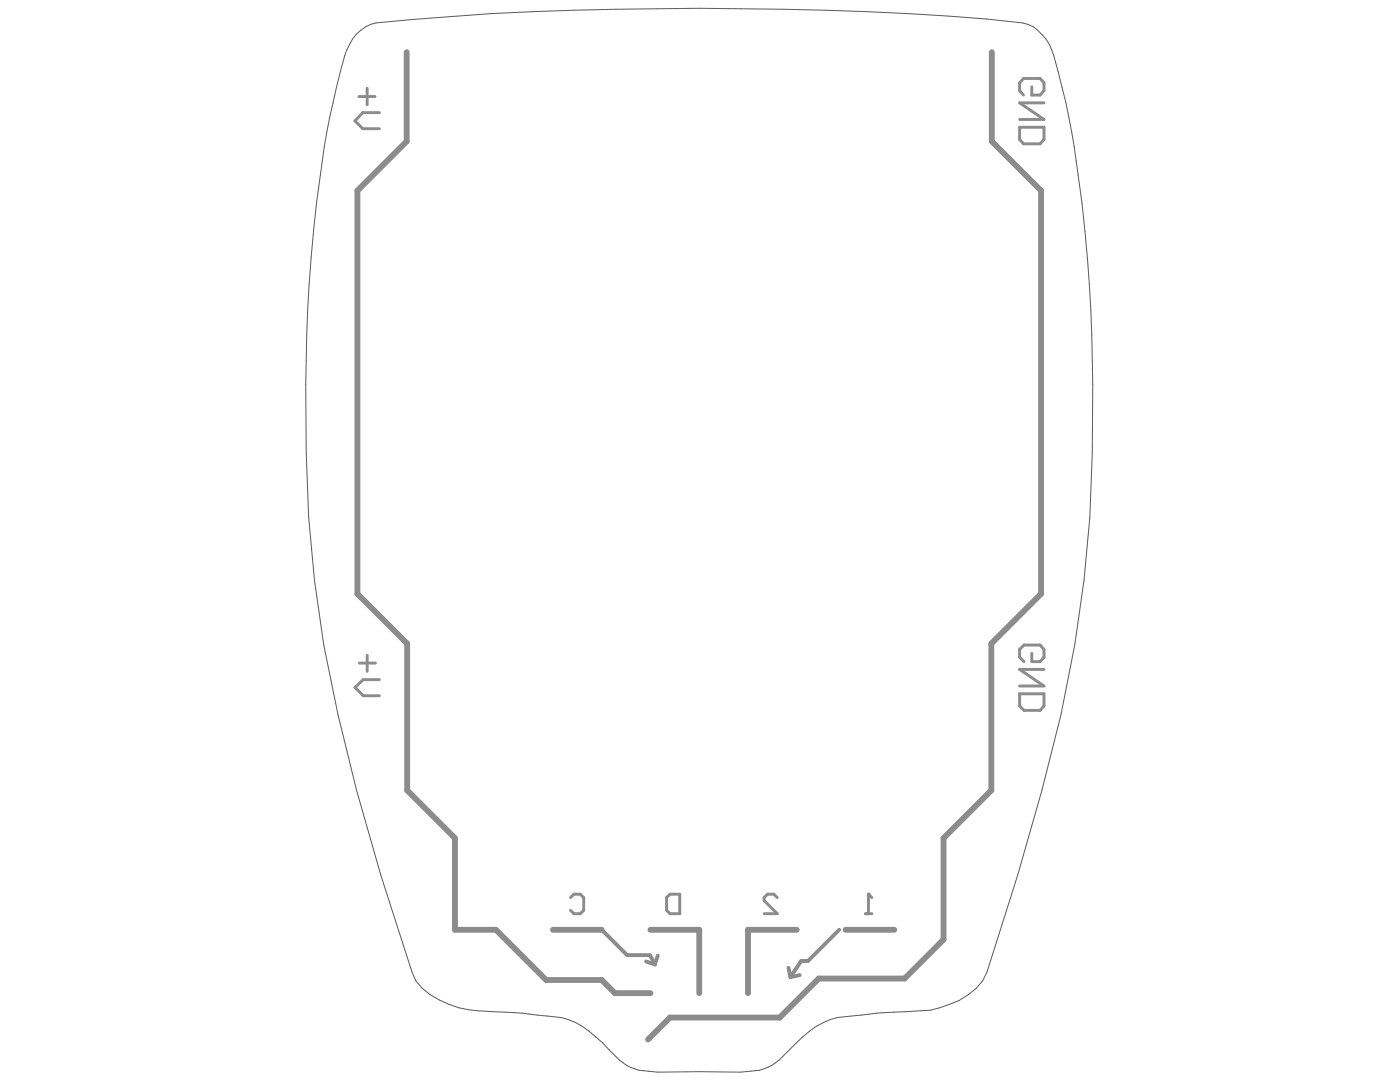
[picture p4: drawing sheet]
<svg xmlns="http://www.w3.org/2000/svg" width="279mm" height="216mm" viewBox="0 0 279 216" stroke-linecap="round" stroke-linejoin="round" font-family="sans-serif">
<path d="M71.1 6.8a7.5 7.5 0 0 1 3.9-2.2 631.4 631.4 0 0 1 72.8-2.9 640.8 640.8 0 0 1 49.1 2.1l7.2 .8a8.3 8.3 0 0 1 5.8 5.4 170.7 170.7 0 0 1 6.6 36.1 361.4 361.4 0 0 1 1 57.1 265.6 265.6 0 0 1-9.5 54.4l-4.9 17-6.1 19.4a11.5 11.5 0 0 1-7.5 6.4l-3.8 1.2a182.2 182.2 0 0 0-18.6 1.4 16.5 16.5 0 0 0-8.2 5.1l-3.4 3.4a8.4 8.4 0 0 1-4.8 2.1l-2.9 .3h-16.5l-2.9-.3a8.4 8.4 0 0 1-4.8-2.1l-2.1-2a18.2 18.2 0 0 0-9.5-6.5 145.6 145.6 0 0 0-16.7-1.3 18.9 18.9 0 0 1-11-4.5l-1.3-1.5-.8-1.7a457.2 457.2 0 0 1-17.6-65.3l-1.8-12.8-1.2-12.7a360.2 360.2 0 0 1 1.6-62.6 172.9 172.9 0 0 1 3.9-23.2l.8-3.1a16 16 0 0 1 3.2-7.5z" fill="none" stroke="#5a5a5a" stroke-width=".2"/>
<path d="M120.1 185.5l5 5.1h4.5M128.9 191.9l1.8 .5M129.7 190.6l1 1.8M131.3 190.7l-.6 1.7M157.4 193.1l.3 1.9M159.6 194.6l-1.9 .4M167.5 185.5l-6.2 6.3h-1.4l-2.2 3.2" fill="none" stroke="#8c8c8c" stroke-width=".78"/>
<path d="M81.2 10.4v17.8l-9.9 9.8v80.5l10 9.9v29.3l9.5 9.5v18.3h8.2l10 10h11.1l2.6 2.7h7.1M197.9 10.4v17.8l9.9 9.8v80.5l-10 9.9v29.3l-9.5 9.5v20.3l-7.8 7.8h-17.1l-7.8 7.7h-21.9l-4.4 4.4M110.4 185.5h9.7M129.8 185.5h9.7v12.7M159 185.5h-9.7v12.7M168.7 185.5h9.8" fill="none" stroke="#8c8c8c" stroke-width="1.2"/>
<path d="M113.9 179.1l.6-.7h1.3l.7 .7v2.5l-.7 .7h-1.3l-.6-.7M155.1 179.1l-.7-.7h-1.2l-.7 .7v.6l2.6 2.6h-2.6M173.3 178.4v3.9M172.7 182.3h1.3" fill="none" stroke="#8c8c8c" stroke-width=".58"/>
<circle cx="173.3" cy="178.4" r=".29" fill="#8c8c8c"/>
<g fill="none" stroke="#8c8c8c" stroke-width=".58">
<path d="M71.6 19.3h3.2M73.3 17.6v3.3M205.9 17.3v1.7h1.7l.8-.9v-1.6l-.8-.8h-3.3l-.8 .8v1.6l.8 .9M75.7 22.5h-3.3l-1.6 1.6 1.6 1.6h3.3M203.5 25.4h4.9v2.4l-.8 .9h-3.3l-.8-.9zM208.4 20.5h-4.9l4.9 3.3h-4.9M71.7 132.3h3.2M73.3 130.8v3.2M75.7 135.6h-3.2l-1.7 1.6 1.7 1.6h3.2M203.5 138.4h4.9v2.5l-.8 .8h-3.2l-.9-.8zM205.9 130.4v1.6h1.7l.8-.9v-1.5l-.8-.9h-3.2l-.9 .9v1.5l.9 .9M208.4 133.6h-4.9l4.9 3.3h-4.9"/>
<path d="M133 179.1l.7-.7h2v3.9h-2l-.7-.7zM173.3 178.4l.7 .7"/>
</g>
</svg>
